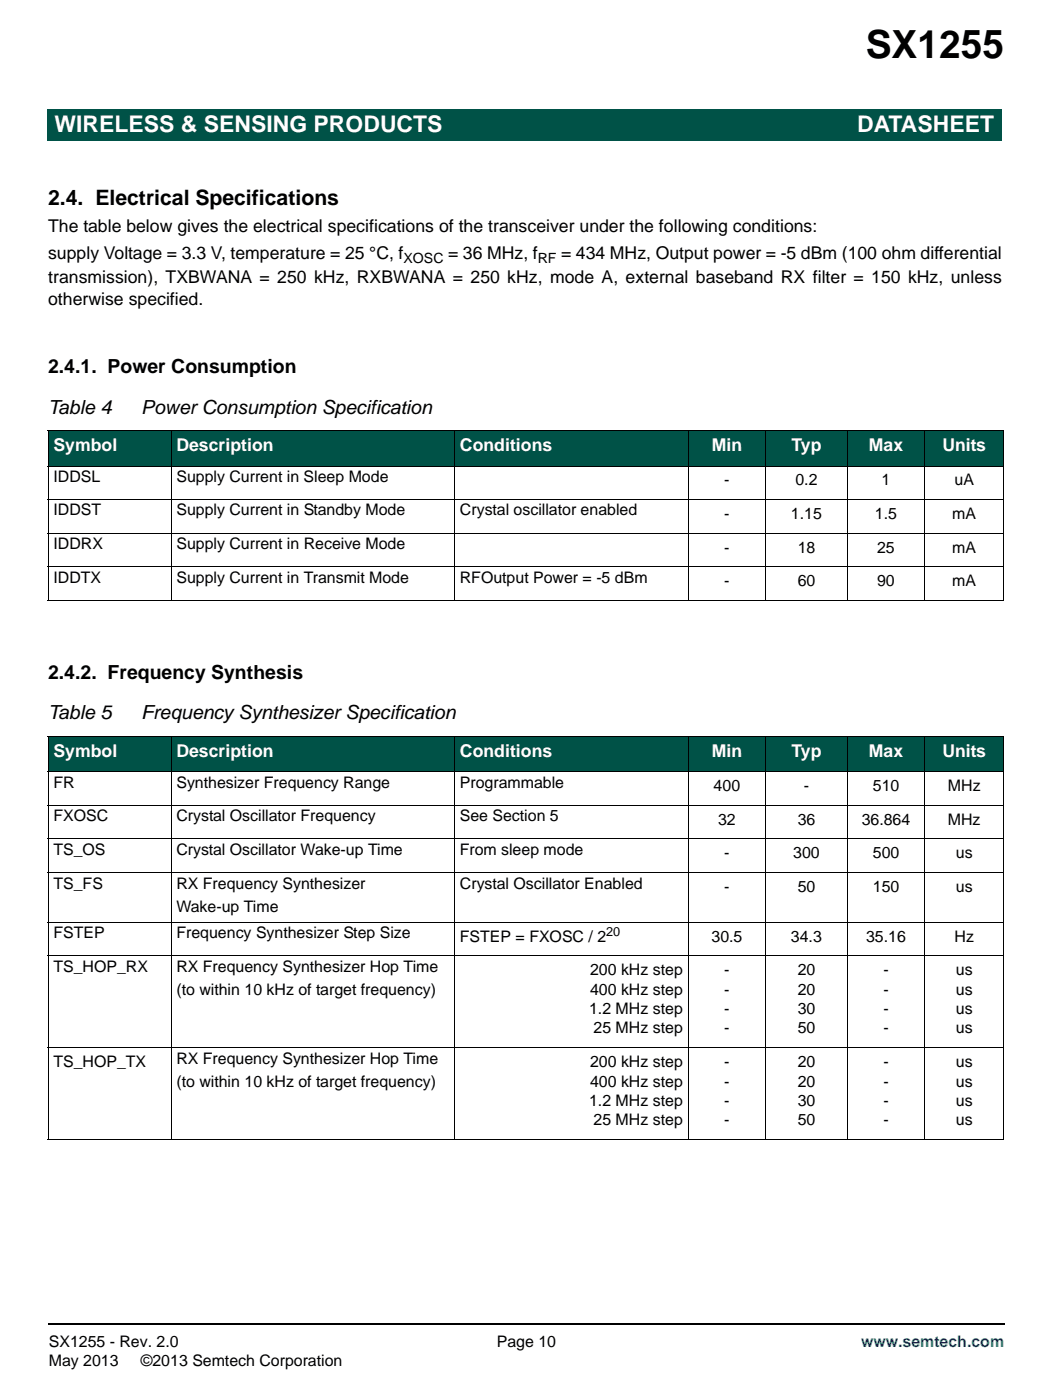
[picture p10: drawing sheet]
<svg xmlns="http://www.w3.org/2000/svg" width="210mm" height="279mm" viewBox="0 0 210 279" stroke-linecap="round" stroke-linejoin="round" font-family="sans-serif">
<defs><g id="words">
<text font-size="7.7" x="172.6" y="11.5">SX1255</text>
<g font-size="4.6" fill="#fff">
<text x="10.9" y="26.3">WIRELESS &amp; SENSING PRODUCTS</text>
<text x="170.9" y="26.4">DATASHEET</text>
</g>
<text font-size="4.2" x="9.6" y="40.9">2.4. Electrical Specifications</text>
<g font-size="3.9">
<text x="9.6" y="74.4">2.4.1. Power Consumption</text>
<text x="9.6" y="82.5">Table 4</text>
<text x="28.2" y="82.5">Power Consumption Specification</text>
<text x="9.6" y="135.5">2.4.2. Frequency Synthesis</text>
<text x="9.6" y="143.6">Table 5</text>
<text x="28.2" y="143.6">Frequency Synthesizer Specification</text>
</g>
<g font-size="3.5">
<text x="9.6" y="46.4">The table below gives the electrical specifications of the transceiver under the following conditions:</text>
<text x="9.6" y="51.7">supply Voltage = 3.3 V, temperature = 25 °C, f</text>
<text x="89.3" y="51.7">= 36 MHz, f</text>
<text x="111.9" y="51.7">= 434 MHz, Output power = -5 dBm (100 ohm differential</text>
<text x="9.6" y="56.5">transmission), TXBWANA = 250 kHz, RXBWANA = 250 kHz, mode A, external baseband RX filter = 150 kHz, unless</text>
<text x="9.6" y="60.8">otherwise specified.</text>
</g>
<g font-size="3.5" fill="#fff">
<text x="10.7" y="90.1">Symbol</text>
<text x="35.2" y="90.1">Description</text>
<text x="91.7" y="90.1">Conditions</text>
<text x="141.9" y="90.1">Min</text>
<text x="157.8" y="90.1">Typ</text>
<text x="173.2" y="90.1">Max</text>
<text x="187.9" y="90.1">Units</text>
<text x="10.7" y="151.1">Symbol</text>
<text x="35.2" y="151.1">Description</text>
<text x="91.7" y="151.1">Conditions</text>
<text x="141.9" y="151.1">Min</text>
<text x="157.8" y="151.1">Typ</text>
<text x="173.2" y="151.1">Max</text>
<text x="187.9" y="151.1">Units</text>
</g>
<g font-size="3.2">
<text x="10.7" y="96.2">IDDSL</text>
<text x="35.2" y="96.2">Supply Current in Sleep Mode</text>
<text x="144.4" y="96.9">-</text>
<text x="158.6" y="96.9">0.2</text>
<text x="175.8" y="96.9">1</text>
<text x="190.4" y="96.9">uA</text>
<text x="10.7" y="102.9">IDDST</text>
<text x="35.2" y="102.9">Supply Current in Standby Mode</text>
<text x="91.7" y="102.9">Crystal oscillator enabled</text>
<text x="144.4" y="103.6">-</text>
<text x="157.7" y="103.6">1.15</text>
<text x="174.5" y="103.6">1.5</text>
<text x="189.9" y="103.6">mA</text>
<text x="10.7" y="109.6">IDDRX</text>
<text x="35.2" y="109.6">Supply Current in Receive Mode</text>
<text x="144.4" y="110.3">-</text>
<text x="159.1" y="110.3">18</text>
<text x="174.9" y="110.3">25</text>
<text x="189.9" y="110.3">mA</text>
<text x="10.7" y="116.3">IDDTX</text>
<text x="35.2" y="116.3">Supply Current in Transmit Mode</text>
<text x="91.7" y="116.3">RFOutput Power = -5 dBm</text>
<text x="144.4" y="117">-</text>
<text x="159.1" y="117">60</text>
<text x="174.9" y="117">90</text>
<text x="189.9" y="117">mA</text>
<text x="10.7" y="157.2">FR</text>
<text x="35.2" y="157.2">Synthesizer Frequency Range</text>
<text x="91.7" y="157.2">Programmable</text>
<text x="142.3" y="157.9">400</text>
<text x="160.3" y="157.9">-</text>
<text x="174.1" y="157.9">510</text>
<text x="189" y="157.9">MHz</text>
<text x="10.7" y="163.9">FXOSC</text>
<text x="35.2" y="163.9">Crystal Oscillator Frequency</text>
<text x="91.7" y="163.9">See Section 5</text>
<text x="143.2" y="164.6">32</text>
<text x="159.1" y="164.6">36</text>
<text x="171.8" y="164.6">36.864</text>
<text x="189" y="164.6">MHz</text>
<text x="10.7" y="170.6">TS_OS</text>
<text x="35.2" y="170.6">Crystal Oscillator Wake-up Time</text>
<text x="91.7" y="170.6">From sleep mode</text>
<text x="144.4" y="171.3">-</text>
<text x="158.2" y="171.3">300</text>
<text x="174.1" y="171.3">500</text>
<text x="190.6" y="171.3">us</text>
<text x="10.7" y="177.3">TS_FS</text>
<text x="35.2" y="177.3">RX Frequency Synthesizer</text>
<text x="91.7" y="177.3">Crystal Oscillator Enabled</text>
<text x="144.4" y="178">-</text>
<text x="159.1" y="178">50</text>
<text x="174.1" y="178">150</text>
<text x="190.6" y="178">us</text>
<text x="35.2" y="181.9">Wake-up Time</text>
<text x="10.7" y="187.2">FSTEP</text>
<text x="35.2" y="187.2">Frequency Synthesizer Step Size</text>
<text x="91.7" y="188.1">FSTEP = FXOSC / 2</text>
<text x="141.9" y="187.9">30.5</text>
<text x="157.7" y="187.9">34.3</text>
<text x="172.7" y="187.9">35.16</text>
<text x="190.3" y="187.9">Hz</text>
<text x="10.7" y="193.9">TS_HOP_RX</text>
<text x="35.2" y="193.9">RX Frequency Synthesizer Hop Time</text>
<text x="117.7" y="194.6">200 kHz step</text>
<text x="144.4" y="194.6">-</text>
<text x="159.1" y="194.6">20</text>
<text x="176.2" y="194.6">-</text>
<text x="190.6" y="194.6">us</text>
<text x="35.2" y="198.5">(to within 10 kHz of target frequency)</text>
<text x="117.5" y="202.4">1.2 MHz step</text>
<text x="117.7" y="198.5">400 kHz step</text>
<text x="144.4" y="198.5">-</text>
<text x="144.4" y="202.4">-</text>
<text x="159.1" y="198.5">20</text>
<text x="159.1" y="202.4">30</text>
<text x="176.2" y="198.5">-</text>
<text x="176.2" y="202.4">-</text>
<text x="190.6" y="198.5">us</text>
<text x="190.6" y="202.4">us</text>
<text x="118.4" y="206.3">25 MHz step</text>
<text x="144.4" y="206.3">-</text>
<text x="159.1" y="206.3">50</text>
<text x="176.2" y="206.3">-</text>
<text x="190.6" y="206.3">us</text>
<text x="10.7" y="212.9">TS_HOP_TX</text>
<text x="35.2" y="212.2">RX Frequency Synthesizer Hop Time</text>
<text x="117.7" y="212.9">200 kHz step</text>
<text x="144.4" y="212.9">-</text>
<text x="159.1" y="212.9">20</text>
<text x="176.2" y="212.9">-</text>
<text x="190.6" y="212.9">us</text>
<text x="35.2" y="216.8">(to within 10 kHz of target frequency)</text>
<text x="117.5" y="220.7">1.2 MHz step</text>
<text x="117.7" y="216.8">400 kHz step</text>
<text x="144.4" y="216.8">-</text>
<text x="144.4" y="220.7">-</text>
<text x="159.1" y="216.8">20</text>
<text x="159.1" y="220.7">30</text>
<text x="176.2" y="216.8">-</text>
<text x="176.2" y="220.7">-</text>
<text x="190.6" y="216.8">us</text>
<text x="190.6" y="220.7">us</text>
<text x="118.4" y="224.6">25 MHz step</text>
<text x="144.4" y="224.6">-</text>
<text x="159.1" y="224.6">50</text>
<text x="176.2" y="224.6">-</text>
<text x="190.6" y="224.6">us</text>
<text x="9.7" y="268.8">SX1255 - Rev. 2.0</text>
<text x="99.1" y="268.8">Page 10</text>
<text x="9.7" y="272.7">May 2013</text>
<text x="28.1" y="272.7">©2013 Semtech Corporation</text>
</g>
<text font-size="3.2" fill="#00f" x="171.7" y="268.8">www.semtech.com</text>
<g font-size="2.8">
<text x="80.5" y="52.5">XOSC</text>
<text x="107.2" y="52.5">RF</text>
</g>
<text font-size="2.5" x="120.9" y="186.8">20</text>
</g></defs>
<path d="M9.6 264h.1v.4h-.1z" fill="#000"/>
<path d="M9.7 264.2h190.7" fill="none" stroke="#000" stroke-width=".36"/>
<g fill="#005247">
<path d="M9.5 21.7h102.4v6.3h-102.4z"/>
<path d="M111.9 21.7h87.8v6.3h-87.8z"/>
</g>
<path d="M9.3 3.6h68.5v14.8h-68.5z" fill="#fff"/>
<g fill="#005247">
<path d="M9.6 85.9h24.5v7.1h-24.5z"/>
<path d="M34.1 85.9h56.6v7.1h-56.6z"/>
<path d="M90.7 85.9h46.5v7.1h-46.5z"/>
<path d="M137.2 85.9h15.5v7.1h-15.5z"/>
<path d="M152.7 85.9h16.3v7.1h-16.3z"/>
<path d="M169 85.9h15.4v7.1h-15.4z"/>
<path d="M184.4 85.9h15.8v7.1h-15.8z"/>
<path d="M9.6 147h24.5v7h-24.5z"/>
<path d="M34.1 147h56.6v7h-56.6z"/>
<path d="M90.7 147h46.5v7h-46.5z"/>
<path d="M137.2 147h15.5v7h-15.5z"/>
<path d="M152.7 147h16.3v7h-16.3z"/>
<path d="M169 147h15.4v7h-15.4z"/>
<path d="M184.4 147h15.8v7h-15.8z"/>
</g>
<g fill="none" stroke="#000" stroke-width=".2">
<path d="M9.5 85.9h190.7M9.5 93h190.7M9.5 99.7h190.7M9.6 86v33.7M34.1 85.9v34M90.7 85.9v34M137.2 85.9v34M152.7 85.9v34M169 85.9v34M184.4 85.9v34M200.2 86v33.7M9.5 106.4h190.7"/>
<path d="M9.5 113.1h190.7M9.5 119.8h190.7M9.5 147h190.7M9.5 154h190.7M9.6 147.1v80.2M34.1 146.9v80.6M90.7 146.9v80.6M137.2 146.9v80.6M152.7 146.9v80.6M169 146.9v80.6M184.4 146.9v80.6M200.2 147.1v80.2"/>
<path d="M9.5 160.7h190.7M9.5 167.4h190.7M9.5 174.1h190.7M9.5 184h190.7M9.5 190.7h190.7M9.5 209.1h190.7M9.5 227.4h190.7"/>
</g>
<use href="#words"/>
</svg>
